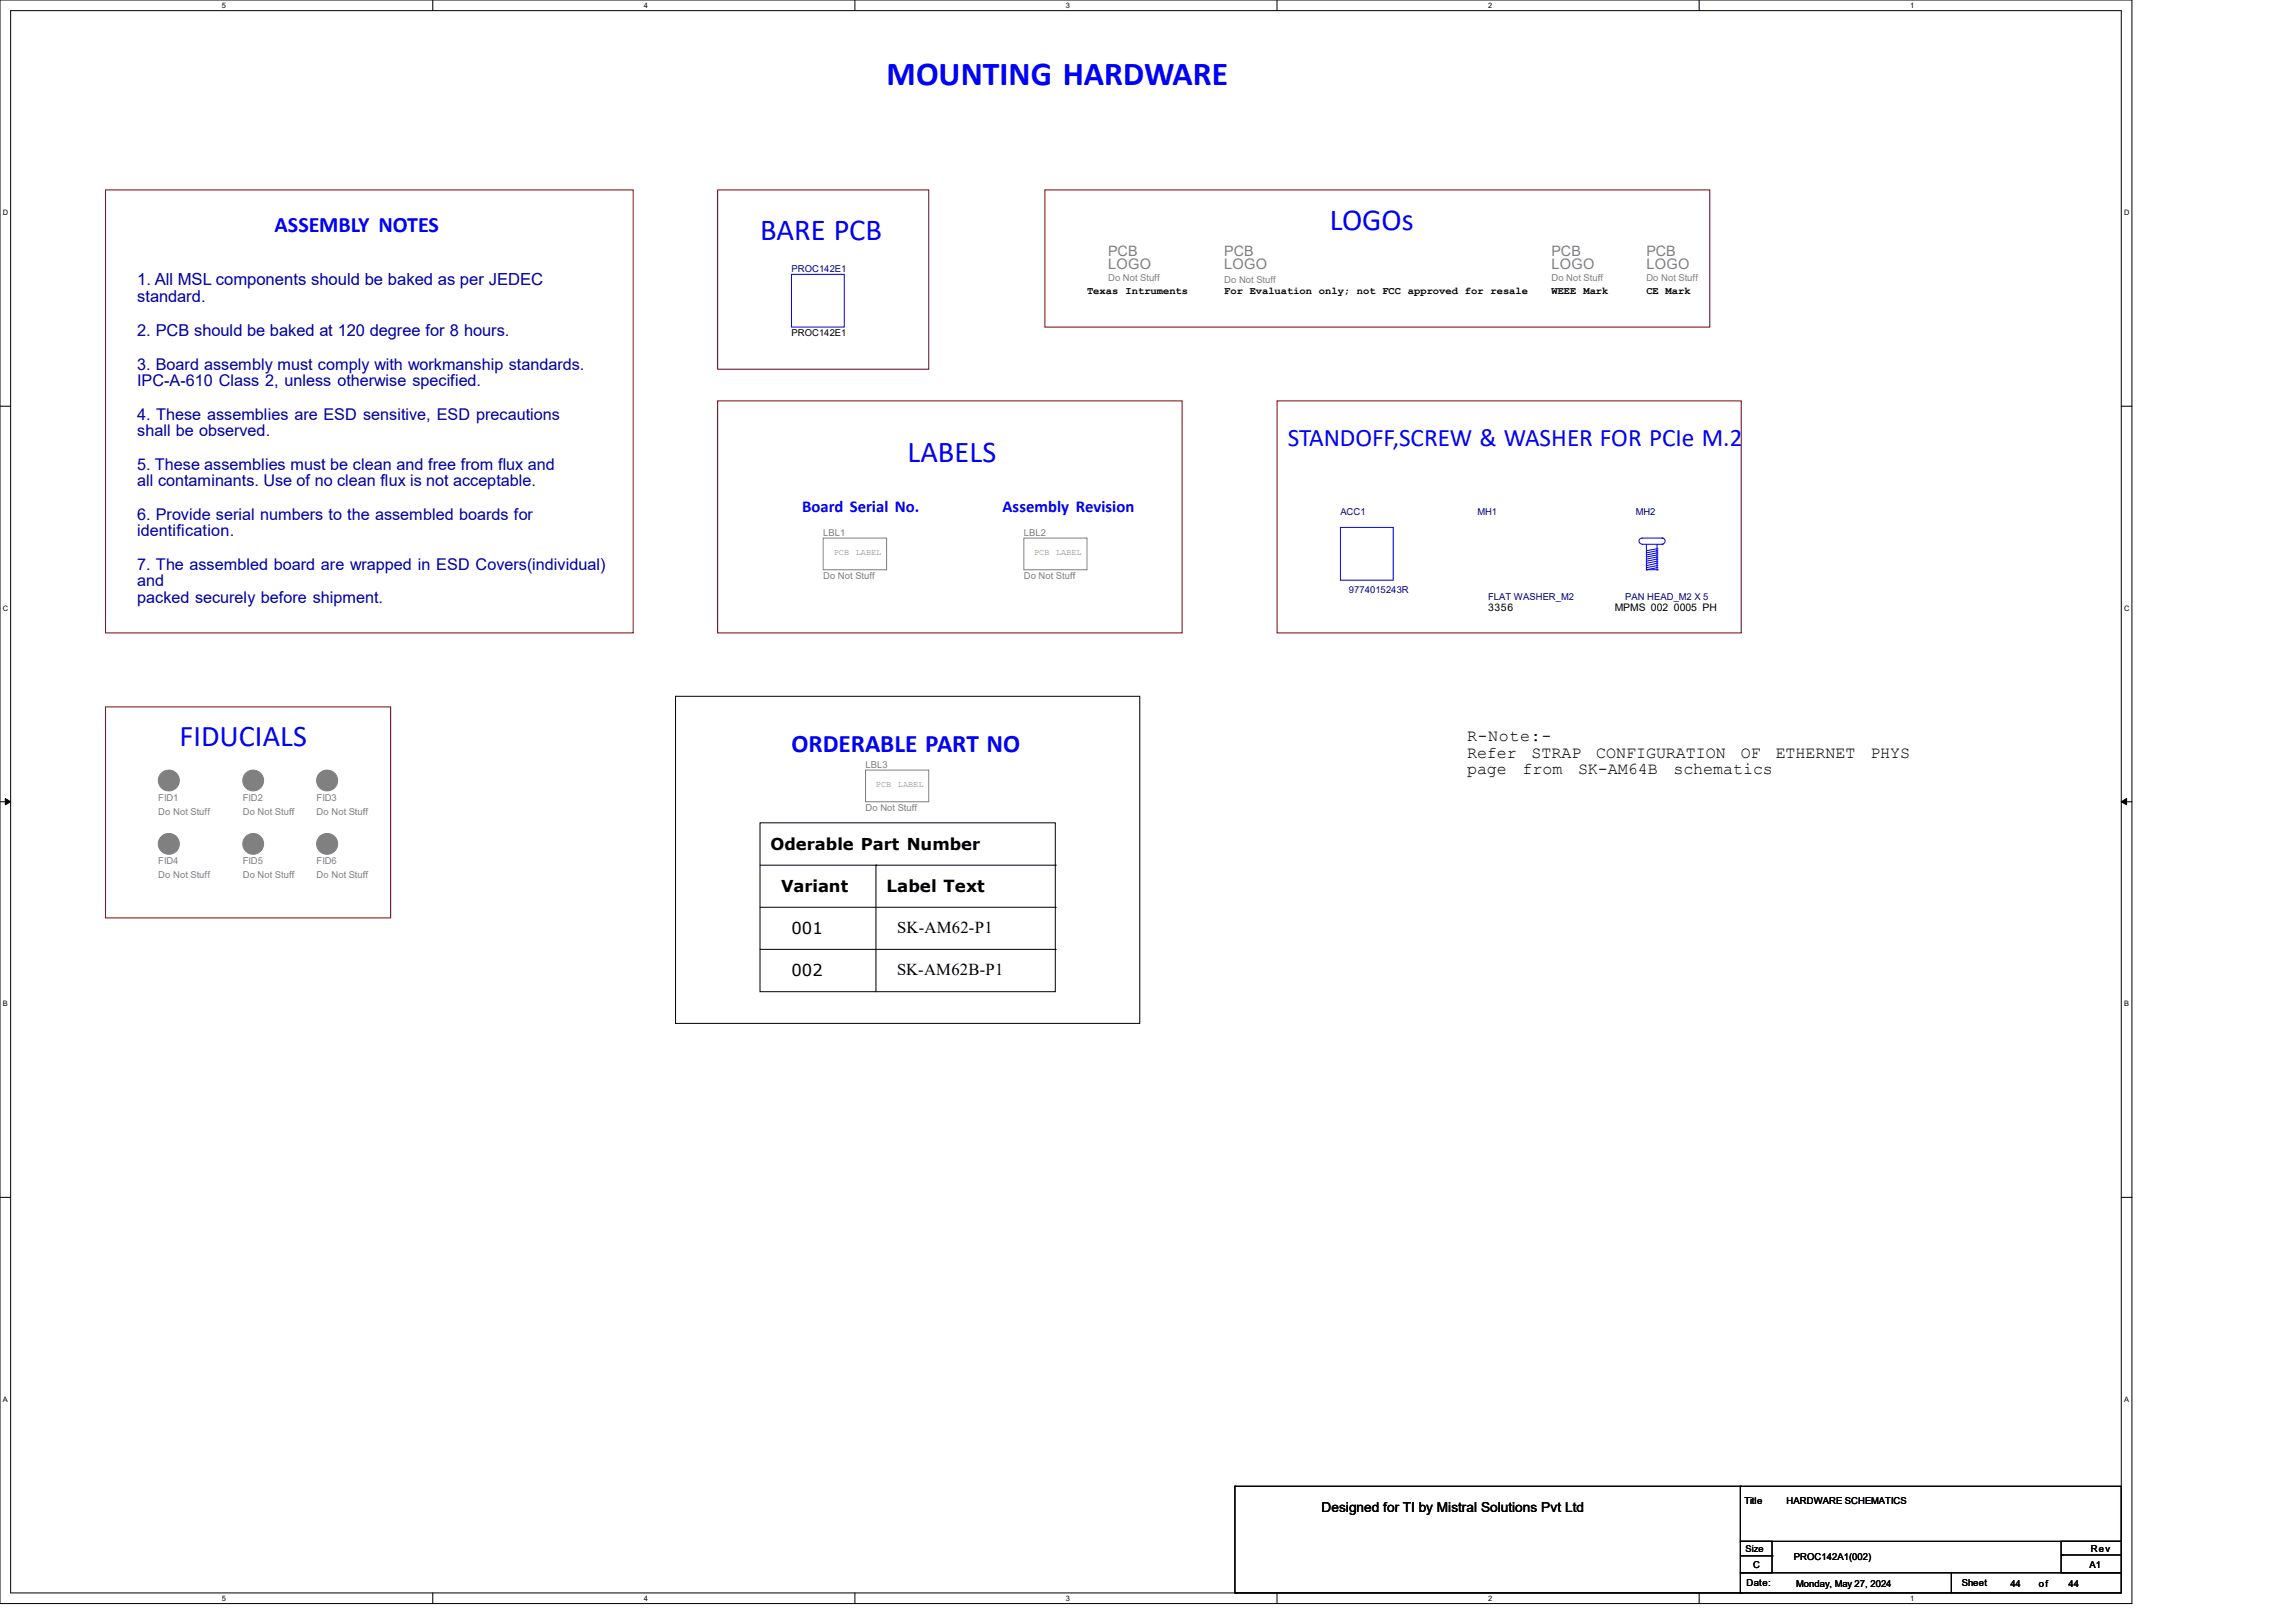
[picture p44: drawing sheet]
<svg xmlns="http://www.w3.org/2000/svg" width="420mm" height="297mm" viewBox="0 0 420 297" stroke-linecap="round" stroke-linejoin="round" font-family="sans-serif">
<defs><g id="words">
<text font-size="6.1" fill="#00f" x="162.2" y="15.5">MOUNTING HARDWARE</text>
<g font-size="5.6" fill="#00f">
<text x="139" y="43.9">BARE PCB</text>
<text x="243.2" y="42">LOGOs</text>
</g>
<g font-size="5.5" fill="#00f">
<text x="166" y="84.5">LABELS</text>
<text x="32.9" y="136.5">FIDUCIALS</text>
</g>
<g font-size="4.6" fill="#00f">
<text x="235.5" y="81.6">STANDOFF,SCREW &amp; WASHER FOR PCIe M.2</text>
<text x="144.8" y="137.6">ORDERABLE PART NO</text>
</g>
<text font-size="4" fill="#00f" x="50.2" y="42.4">ASSEMBLY NOTES</text>
<g font-size="3" fill="#0000a0">
<text x="25.1" y="52.2">1. All MSL components should be baked as per JEDEC</text>
<text x="25.1" y="55.3">standard.</text>
<text x="25.1" y="61.5">2. PCB should be baked at 120 degree for 8 hours.</text>
<text x="25.1" y="67.6">3. Board assembly must comply with workmanship standards.</text>
<text x="25.1" y="70.7">IPC-A-610 Class 2, unless otherwise specified.</text>
<text x="25.1" y="76.8">4. These assemblies are ESD sensitive, ESD precautions</text>
<text x="25.1" y="79.8">shall be observed.</text>
<text x="25.1" y="85.9">5. These assemblies must be clean and free from flux and</text>
<text x="25.1" y="89">all contaminants. Use of no clean flux is not acceptable.</text>
<text x="25.1" y="95.1">6. Provide serial numbers to the assembled boards for</text>
<text x="25.1" y="98.1">identification.</text>
<text x="25.1" y="104.2">7. The assembled board are wrapped in ESD Covers(individual)</text>
<text x="25.1" y="107.3">and</text>
<text x="25.1" y="110.3">packed securely before shipment.</text>
</g>
<g font-size="3" fill="#00f">
<text x="146.7" y="93.7">Board Serial No.</text>
<text x="183.4" y="93.7">Assembly Revision</text>
</g>
<g font-size="3">
<text x="268.4" y="135.6">R-Note:-</text>
<text x="268.4" y="138.7">Refer</text>
<text x="268.4" y="141.7">page</text>
<text x="278.5" y="141.7">from</text>
<text x="280.1" y="138.7">STRAP</text>
<text x="288.7" y="141.7">SK-AM64B</text>
<text x="292" y="138.7">CONFIGURATION</text>
<text x="306.1" y="141.7">schematics</text>
<text x="318.4" y="138.7">OF</text>
<text x="324.8" y="138.7">ETHERNET</text>
<text x="342.1" y="138.7">PHYS</text>
<text x="140.9" y="155.5">Oderable Part Number</text>
<text x="142.9" y="163.2">Variant</text>
<text x="162.2" y="163.3">Label Text</text>
<text x="144.8" y="171">001</text>
<text x="164.1" y="170.7">SK-AM62-P1</text>
<text x="144.8" y="178.7">002</text>
<text x="164.1" y="178.4">SK-AM62B-P1</text>
</g>
<g font-size="2.7" fill="#808080">
<text x="202.7" y="49.3">LOGO</text>
<text x="223.9" y="49.3">LOGO</text>
<text x="283.8" y="49.3">LOGO</text>
<text x="301.2" y="49.3">LOGO</text>
</g>
<g font-size="2.6" fill="#808080">
<text x="202.7" y="46.8">PCB</text>
<text x="223.9" y="46.8">PCB</text>
<text x="283.8" y="46.8">PCB</text>
<text x="301.2" y="46.8">PCB</text>
</g>
<text font-size="2.5" x="241.7" y="276.8">Designed for TI by Mistral Solutions Pvt Ltd</text>
<g font-size="1.9">
<text x="198.8" y="53.8">Texas</text>
<text x="205.9" y="53.8">Intruments</text>
<text x="223.9" y="53.8">For Evaluation only; not FCC approved for resale</text>
<text x="283.8" y="53.8">WEEE Mark</text>
<text x="301.2" y="53.8">CE Mark</text>
<text x="272.2" y="111.8">3356</text>
<text x="295.4" y="111.8">MPMS 002 0005 PH</text>
</g>
<g font-size="1.7" fill="#000080">
<text x="144.8" y="49.9">PROC142E1</text>
<text x="245.2" y="94.3">ACC1</text>
<text x="270.2" y="94.3">MH1</text>
<text x="299.2" y="94.3">MH2</text>
<text x="246.7" y="108.6">9774015243R</text>
<text x="272.2" y="109.7">FLAT WASHER_M2</text>
<text x="297.3" y="109.7">PAN HEAD_M2 X 5</text>
</g>
<g font-size="1.7" fill="#808080">
<text x="202.7" y="51.4">Do Not Stuff</text>
<text x="223.9" y="51.8">Do Not Stuff</text>
<text x="283.8" y="51.4">Do Not Stuff</text>
<text x="301.2" y="51.4">Do Not Stuff</text>
<text x="150.6" y="98.1">LBL1</text>
<text x="187.3" y="98.1">LBL2</text>
<text x="150.6" y="105.9">Do Not Stuff</text>
<text x="187.3" y="105.9">Do Not Stuff</text>
<text x="158.3" y="140.6">LBL3</text>
<text x="29" y="146.6">FID1</text>
<text x="29" y="149.1">Do Not Stuff</text>
<text x="44.4" y="146.6">FID2</text>
<text x="44.4" y="149.1">Do Not Stuff</text>
<text x="57.9" y="146.6">FID3</text>
<text x="57.9" y="149.1">Do Not Stuff</text>
<text x="158.3" y="148.3">Do Not Stuff</text>
<text x="29" y="158.2">FID4</text>
<text x="29" y="160.7">Do Not Stuff</text>
<text x="44.4" y="158.2">FID5</text>
<text x="44.4" y="160.7">Do Not Stuff</text>
<text x="57.9" y="158.2">FID6</text>
<text x="57.9" y="160.7">Do Not Stuff</text>
</g>
<g font-size="1.7">
<text x="144.8" y="61.5">PROC142E1</text>
<text x="319.1" y="275.2">Title</text>
<text x="326.8" y="275.2">HARDWARE SCHEMATICS</text>
<text x="319.3" y="284">Size</text>
<text x="320.7" y="286.9">C</text>
<text x="328.2" y="285.4">PROC142A1(002)</text>
<text x="382.2" y="286.9">A1</text>
<text x="382.4" y="284.1">Rev</text>
<text x="319.5" y="290.2">Date:</text>
<text x="328.6" y="290.4">Monday, May 27, 2024</text>
<text x="358.9" y="290.2">Sheet</text>
<text x="367.7" y="290.4">44</text>
<text x="373" y="290.4">of</text>
<text x="378.4" y="290.4">44</text>
</g>
<g font-size="1.6" fill="#808080">
<text x="152.5" y="101.6">PCB</text>
<text x="156.6" y="101.6">LABEL</text>
<text x="189.2" y="101.6">PCB</text>
<text x="193.2" y="101.6">LABEL</text>
<text x="160.2" y="144.1">PCB</text>
<text x="164.3" y="144.1">LABEL</text>
</g>
<g font-size="1.4">
<text x="40.6" y="1.4">5</text>
<text x="117.8" y="1.4">4</text>
<text x="195" y="1.4">3</text>
<text x="272.2" y="1.4">2</text>
<text x="349.4" y="1.4">1</text>
<text x=".5" y="39.4">D</text>
<text x="388.5" y="39.4">D</text>
<text x=".5" y="111.8">C</text>
<text x="388.5" y="111.8">C</text>
<text x=".5" y="184.2">B</text>
<text x="388.5" y="184.2">B</text>
<text x=".5" y="256.5">A</text>
<text x="388.5" y="256.5">A</text>
<text x="40.6" y="292.9">5</text>
<text x="117.8" y="292.9">4</text>
<text x="195" y="292.9">3</text>
<text x="272.2" y="292.9">2</text>
<text x="349.4" y="292.9">1</text>
</g>
</g></defs>
<path d="M0 0h390v293.5h-390zM1.9 1.9h386.1v289.6h-386.1z" fill="none" stroke="#000" stroke-width=".18"/>
<g fill="#fff">
<path d="M40.6 .2h.7v1.5h-.7z"/>
<path d="M40.6 291.7h.7v1.5h-.7z"/>
</g>
<path d="M79.2 0v1.9M79.2 291.5v2" fill="none" stroke="#000" stroke-width=".18"/>
<g fill="#fff">
<path d="M117.8 .2h.7v1.5h-.7z"/>
<path d="M117.8 291.7h.7v1.5h-.7z"/>
</g>
<path d="M156.4 0v1.9M156.4 291.5v2" fill="none" stroke="#000" stroke-width=".18"/>
<g fill="#fff">
<path d="M195 .2h.7v1.5h-.7z"/>
<path d="M195 291.7h.7v1.5h-.7z"/>
</g>
<path d="M233.6 0v1.9M233.6 291.5v2" fill="none" stroke="#000" stroke-width=".18"/>
<g fill="#fff">
<path d="M272.2 .2h.8v1.5h-.8z"/>
<path d="M272.2 291.7h.8v1.5h-.8z"/>
</g>
<path d="M310.8 0v1.9M310.8 291.5v2" fill="none" stroke="#000" stroke-width=".18"/>
<g fill="#fff">
<path d="M349.4 .2h.8v1.5h-.8z"/>
<path d="M349.4 291.7h.8v1.5h-.8z"/>
<path d="M.5 38.1h1v1.6h-1z"/>
<path d="M388.5 38.1h1v1.6h-1z"/>
<path d="M.5 110.5h1v1.6h-1z"/>
<path d="M388.5 110.5h1v1.6h-1z"/>
</g>
<path d="M0 74.3h1.9M388 74.3h2" fill="none" stroke="#000" stroke-width=".18"/>
<g fill="#fff">
<path d="M.5 182.9h.9v1.5h-.9z"/>
<path d="M388.5 182.9h.9v1.5h-.9z"/>
</g>
<path d="M0 146.7h1.9M388 146.7h2" fill="none" stroke="#000" stroke-width=".18"/>
<path d="M1 146.1l.9 .6-.9 .6zM388 146.7l1-.6v1.2z" fill="#000" stroke="#000" stroke-width=".18"/>
<g fill="#fff">
<path d="M.5 255.3h.9v1.5h-.9z"/>
<path d="M388.5 255.3h.9v1.5h-.9z"/>
</g>
<g fill="none" stroke="#000" stroke-width=".18">
<path d="M123.6 127.4h84.9v59.9h-84.9zM139 150.6h54v30.9h-54zM139 158.3h54M160.2 158.3h.1M160.2 158.3v23.2M193 158.3h.1M139 166h54M139 173.7h54M193 166h.1M193 173.7h.1M0 219.1h1.9M388 219.1h2"/>
<path d="M225.9 272h.1M225.9 272h92.6M225.9 272v19.5M318.3 272h69.7v10.1h-69.7zM225.9 291.5h.1M226.1 291.5h.1M226.1 291.5h92.6M318.3 282.1h5.8v5.7h-5.8zM318.3 287.8h38.7v3.7h-38.7zM318.3 284.7h5.8M324.1 284.7h.1M357 287.8h31v3.7h-31z"/>
<path d="M377 282.1h11v5.7h-11zM377.2 284.6h.1M377.2 284.6h10.8"/>
</g>
<path d="M19.3 34.8h96.5v81h-96.5zM131.3 34.8h38.6v32.8h-38.6zM191.1 34.8h121.7v25.1h-121.7zM131.3 73.4h84.9v42.4h-84.9zM233.6 73.4h84.9v42.4h-84.9zM19.3 129.4h52.2v38.6h-52.2z" fill="none" stroke="#800000" stroke-width=".18"/>
<path d="M150.6 98.5h11.6v5.8h-11.6zM187.3 98.5h11.5v5.8h-11.5zM158.3 140.9h11.6v5.8h-11.6z" fill="none" stroke="#808080" stroke-width=".18"/>
<g fill="#808080" stroke="#808080" stroke-width=".18">
<circle cx="30.9" cy="154.4" r="1.92"/>
<circle cx="30.9" cy="154.4" r=".75"/>
<circle cx="46.3" cy="154.4" r="1.91"/>
<circle cx="46.3" cy="154.4" r=".75"/>
<circle cx="59.8" cy="154.4" r="1.92"/>
<circle cx="59.8" cy="154.4" r=".75"/>
<circle cx="46.3" cy="142.8" r="1.91"/>
<circle cx="46.3" cy="142.8" r=".75"/>
<circle cx="59.8" cy="142.8" r="1.92"/>
<circle cx="59.8" cy="142.8" r=".75"/>
<circle cx="30.9" cy="142.8" r="1.92"/>
<circle cx="30.9" cy="142.8" r=".75"/>
</g>
<g fill="none" stroke="#00f" stroke-width=".18">
<path d="M144.8 50.2h9.6v9.7h-9.6zM245.2 96.5h9.6v9.7h-9.6zM300.4 99.6h3.6M301.2 99.6v4.7M303.1 99.6v4.7M304 98.5a.55 .55 0 0 1 .6 .5 .55 .55 0 0 1-.6 .6M304 98.5h-3.6a.55 .55 0 0 0-.6 .5 .55 .55 0 0 0 .6 .6M304 98.5h.1M304 99.6h.1M301.2 104.3h.1M301.2 104.3h1.9M303.1 104.3h.1"/>
<path d="M303.1 100.4h.1M303.1 100.8h.1M303.1 101.2h.1M303.1 101.6h.1M303.1 101.9h.1M303.1 102.3h.1M303.1 102.7h.1M303.1 103.1h.1M303.1 103.5h.1M303.1 103.9h.1M303.1 100.4l-1.9 .4M303.1 100.8l-1.9 .4"/>
<path d="M303.1 101.2l-1.9 .4M303.1 101.6l-1.9 .3M303.1 101.9l-1.9 .4M303.1 102.3l-1.9 .4M303.1 102.7l-1.9 .4M303.1 103.1l-1.9 .4M303.1 103.5l-1.9 .4M303.1 103.9l-1.9 .4"/>
</g>
<use href="#words"/>
</svg>
